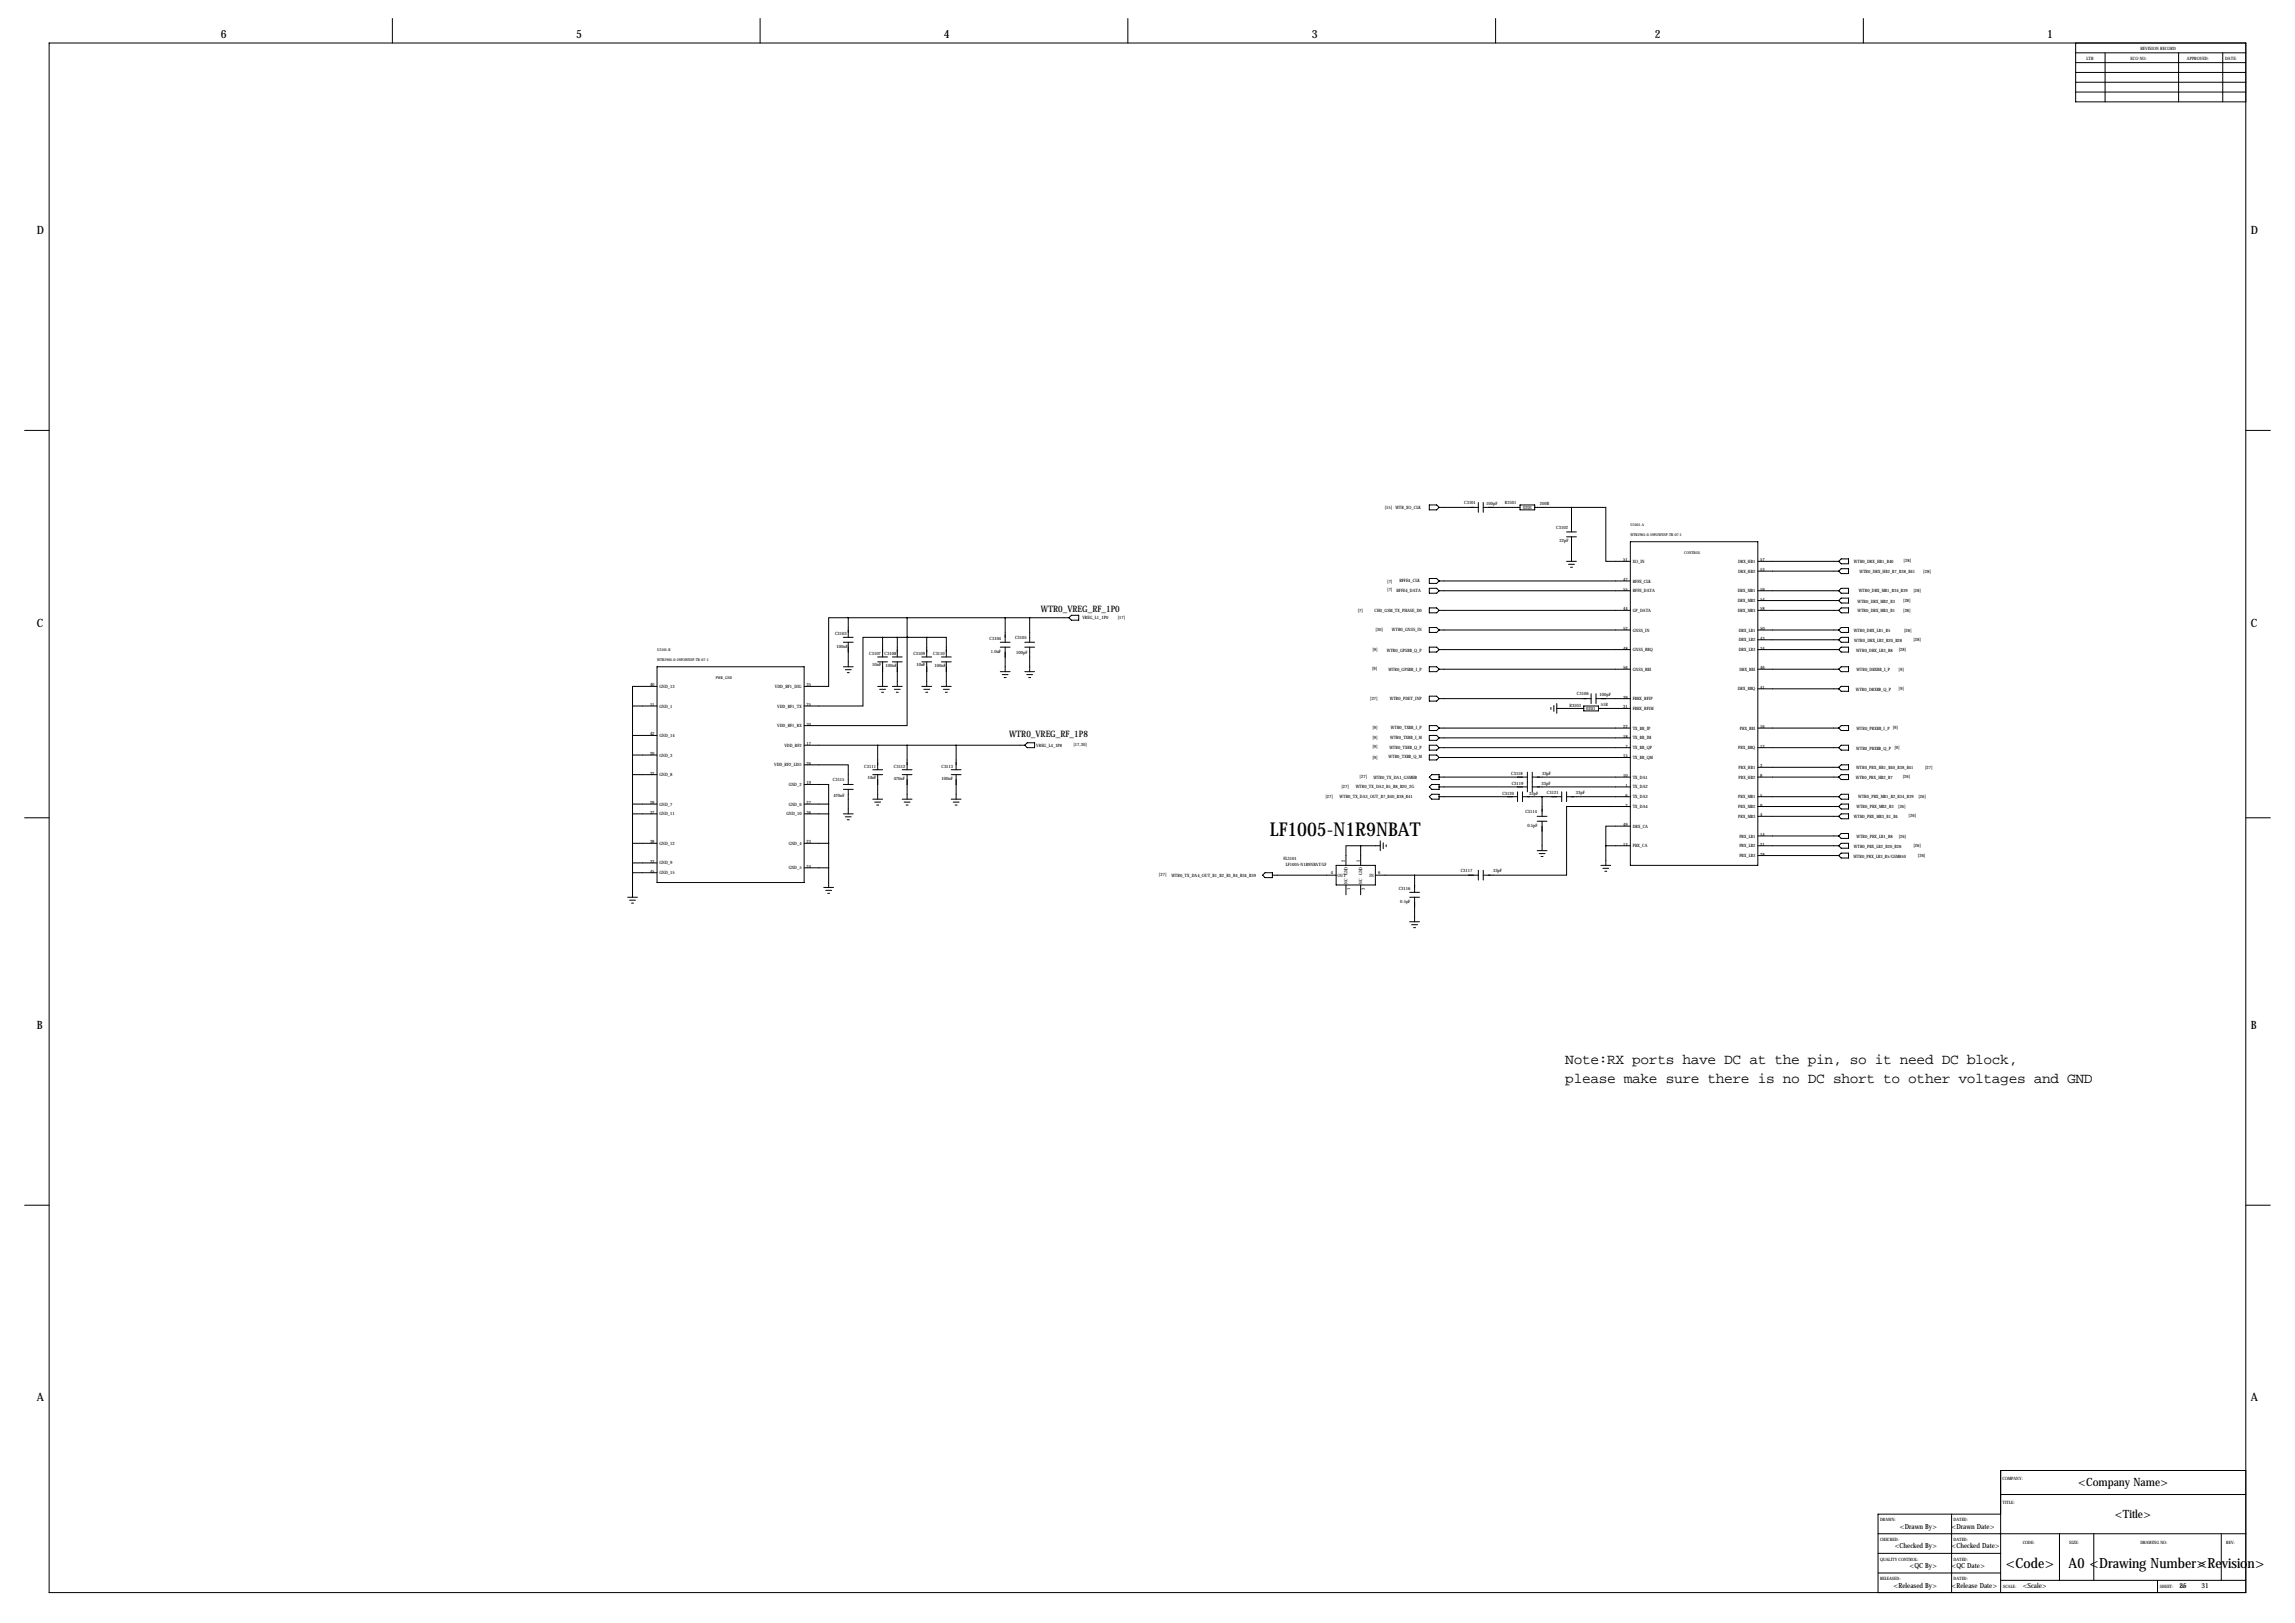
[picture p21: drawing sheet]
<svg xmlns="http://www.w3.org/2000/svg" width="1189mm" height="841mm" viewBox="0 0 1189 841" stroke-linecap="round" stroke-linejoin="round" font-family="sans-serif">
<defs><g id="words">
<text font-size="9.9" x="658" y="433">LF1005-N1R9NBAT</text>
<g font-size="7.6">
<text x="811" y="551">Note:RX ports have DC at the pin, so it need DC block,</text>
<text x="811" y="561">please make sure there is no DC short to other voltages and GND</text>
</g>
<g font-size="7.3">
<text x="1039" y="812">&lt;Code&gt;</text>
<text x="1072" y="812">A0 &lt;Drawing Number&gt;</text>
<text x="1139" y="812">&lt;Revision&gt;</text>
</g>
<g font-size="5.9">
<text x="114" y="20">6</text>
<text x="299" y="20">5</text>
<text x="489" y="20">4</text>
<text x="680" y="20">3</text>
<text x="857" y="20">2</text>
<text x="1061" y="20">1</text>
<text x="19" y="121">D</text>
<text x="1166" y="121">D</text>
<text x="19" y="325">C</text>
<text x="1166" y="325">C</text>
<text x="19" y="533">B</text>
<text x="1166" y="533">B</text>
<text x="19" y="726">A</text>
<text x="1166" y="726">A</text>
<text x="1077" y="770">&lt;Company Name&gt;</text>
<text x="1096" y="786">&lt;Title&gt;</text>
</g>
<g font-size="4.6">
<text x="539" y="317">WTR0_VREG_RF_1P0</text>
<text x="523" y="382">WTR0_VREG_RF_1P8</text>
</g>
<g font-size="3.6">
<text x="984" y="792">&lt;Drawn By&gt;</text>
<text x="1011" y="792">&lt;Drawn Date&gt;</text>
<text x="982" y="802">&lt;Checked By&gt;</text>
<text x="1011" y="802">&lt;Checked Date&gt;</text>
<text x="989" y="812">&lt;QC By&gt;</text>
<text x="1011" y="812">&lt;QC Date&gt;</text>
<text x="981" y="822">&lt;Released By&gt;</text>
<text x="1011" y="822">&lt;Release Date&gt;</text>
<text x="1048" y="822">&lt;Scale&gt;</text>
<text x="1129" y="822">25</text>
<text x="1141" y="822">31</text>
</g>
<g font-size="2.3">
<text x="1109" y="26">REVISION RECORD</text>
<text x="1081" y="31">LTR</text>
<text x="1104" y="31">ECO NO:</text>
<text x="1133" y="31">APPROVED:</text>
<text x="1153" y="31">DATE:</text>
<text x="717" y="263">[15] WTR_XO_CLK</text>
<text x="758" y="261">C3101</text>
<text x="770" y="262">100pF</text>
<text x="780" y="261">R3101</text>
<text x="789" y="263">0201</text>
<text x="798" y="261">200R</text>
<text x="806" y="274">C3102</text>
<text x="808" y="281">22pF</text>
<text x="841" y="291">51</text>
<text x="846" y="292">XO_IN</text>
<text x="900" y="292">DRX_HB1</text>
<text x="912" y="291">57</text>
<text x="960" y="292">WTR0_DRX_HB1_B40</text>
<text x="986" y="291">[28]</text>
<text x="900" y="297">DRX_HB2</text>
<text x="912" y="296">53</text>
<text x="963" y="297">WTR0_DRX_HB2_B7_B38_B41</text>
<text x="996" y="297">[28]</text>
<text x="719" y="302">[7]</text>
<text x="725" y="302">RFFE4_CLK</text>
<text x="841" y="301">47</text>
<text x="841" y="306">55</text>
<text x="846" y="302">RFFE_CLK</text>
<text x="912" y="306">59</text>
<text x="719" y="306">[7]</text>
<text x="723" y="307">RFFE4_DATA</text>
<text x="846" y="307">RFFE_DATA</text>
<text x="900" y="307">DRX_MB1</text>
<text x="900" y="312">DRX_MB2</text>
<text x="912" y="311">54</text>
<text x="963" y="307">WTR0_DRX_MB1_B34_B39</text>
<text x="986" y="312">[28]</text>
<text x="991" y="307">[28]</text>
<text x="703" y="317">[7]</text>
<text x="712" y="317">CH0_GSM_TX_PHASE_D0</text>
<text x="841" y="316">44</text>
<text x="846" y="317">GP_DATA</text>
<text x="900" y="317">DRX_MB3</text>
<text x="912" y="316">58</text>
<text x="962" y="312">WTR0_DRX_MB2_B3</text>
<text x="962" y="317">WTR0_DRX_MB3_B1</text>
<text x="986" y="317">[28]</text>
<text x="561" y="321">VREG_L1_1P0</text>
<text x="579" y="321">[17]</text>
<text x="433" y="329">C3103</text>
<text x="712" y="327">[30]</text>
<text x="721" y="327">WTR0_GNSS_IN</text>
<text x="841" y="326">52</text>
<text x="846" y="327">GNSS_IN</text>
<text x="901" y="327">DRX_LB1</text>
<text x="912" y="326">50</text>
<text x="960" y="327">WTR0_DRX_LB1_B5</text>
<text x="986" y="327">[28]</text>
<text x="433" y="336">100nF</text>
<text x="513" y="332">C3104</text>
<text x="526" y="331">C3105</text>
<text x="901" y="332">DRX_LB2</text>
<text x="912" y="331">43</text>
<text x="960" y="332">WTR0_DRX_LB2_B20_B28</text>
<text x="991" y="332">[28]</text>
<text x="450" y="339">C3107</text>
<text x="458" y="339">C3108</text>
<text x="473" y="339">C3109</text>
<text x="483" y="339">C3110</text>
<text x="513" y="338">1.0uF</text>
<text x="526" y="339">100pF</text>
<text x="711" y="337">[9]</text>
<text x="718" y="337">WTR0_GPSBB_Q_P</text>
<text x="841" y="336">48</text>
<text x="846" y="337">GNSS_BBQ</text>
<text x="901" y="337">DRX_LB3</text>
<text x="912" y="336">34</text>
<text x="961" y="337">WTR0_DRX_LB3_B8</text>
<text x="984" y="337">[28]</text>
<text x="452" y="345">10nF</text>
<text x="459" y="346">100nF</text>
<text x="475" y="345">10nF</text>
<text x="484" y="346">100nF</text>
<text x="711" y="347">[9]</text>
<text x="719" y="347">WTR0_GPSBB_I_P</text>
<text x="841" y="347">56</text>
<text x="846" y="347">GNSS_BBI</text>
<text x="901" y="347">DRX_BBI</text>
<text x="912" y="347">46</text>
<text x="962" y="347">WTR0_DRXBB_I_P</text>
<text x="984" y="347">[9]</text>
<text x="337" y="356">40</text>
<text x="342" y="356">GND_13</text>
<text x="401" y="356">VDD_RF1_DIG</text>
<text x="418" y="356">35</text>
<text x="900" y="358">DRX_BBQ</text>
<text x="912" y="357">41</text>
<text x="961" y="358">WTR0_DRXBB_Q_P</text>
<text x="984" y="357">[9]</text>
<text x="337" y="366">11</text>
<text x="418" y="366">25</text>
<text x="710" y="363">[27]</text>
<text x="720" y="363">WTR0_PDET_INP</text>
<text x="817" y="360">C3106</text>
<text x="829" y="361">100pF</text>
<text x="829" y="366">51R</text>
<text x="841" y="362">39</text>
<text x="846" y="363">FBRX_RFIP</text>
<text x="342" y="366">GND_1</text>
<text x="403" y="366">VDD_RF1_TX</text>
<text x="813" y="366">R3103</text>
<text x="822" y="368">0201</text>
<text x="841" y="367">31</text>
<text x="846" y="368">FBRX_RFIM</text>
<text x="403" y="377">VDD_RF1_RX</text>
<text x="418" y="376">30</text>
<text x="711" y="378">[9]</text>
<text x="721" y="378">WTR0_TXBB_I_P</text>
<text x="841" y="377">22</text>
<text x="846" y="378">TX_BB_IP</text>
<text x="901" y="378">PRX_BBI</text>
<text x="912" y="377">16</text>
<text x="337" y="381">42</text>
<text x="342" y="382">GND_14</text>
<text x="711" y="383">[9]</text>
<text x="720" y="383">WTR0_TXBB_I_M</text>
<text x="841" y="382">18</text>
<text x="846" y="383">TX_BB_IM</text>
<text x="962" y="378">WTR0_PRXBB_I_P [9]</text>
<text x="406" y="387">VDD_RF2</text>
<text x="418" y="386">17</text>
<text x="537" y="387">VREG_L4_1P8</text>
<text x="556" y="387">[17,30]</text>
<text x="711" y="388">[9]</text>
<text x="720" y="388">WTR0_TXBB_Q_P</text>
<text x="842" y="387">7</text>
<text x="846" y="388">TX_BB_QP</text>
<text x="900" y="388">PRX_BBQ</text>
<text x="912" y="387">12</text>
<text x="962" y="388">WTR0_PRXBB_Q_P [9]</text>
<text x="337" y="391">20</text>
<text x="342" y="392">GND_3</text>
<text x="711" y="393">[9]</text>
<text x="719" y="393">WTR0_TXBB_Q_M</text>
<text x="841" y="392">15</text>
<text x="846" y="393">TX_BB_QM</text>
<text x="337" y="401">32</text>
<text x="401" y="397">VDD_RF2_LDO</text>
<text x="418" y="396">26</text>
<text x="448" y="398">C3111</text>
<text x="463" y="398">C3112</text>
<text x="488" y="398">C3113</text>
<text x="783" y="402">C3118</text>
<text x="799" y="401">33pF</text>
<text x="901" y="398">PRX_HB1</text>
<text x="912" y="397">3</text>
<text x="961" y="398">WTR0_PRX_HB1_B40_B38_B41</text>
<text x="997" y="398">[27]</text>
<text x="342" y="402">GND_8</text>
<text x="409" y="407">GND_2</text>
<text x="418" y="406">19</text>
<text x="431" y="405">C3115</text>
<text x="449" y="403">10nF</text>
<text x="463" y="404">470nF</text>
<text x="488" y="404">100nF</text>
<text x="704" y="403">[27]</text>
<text x="711" y="404">WTR0_TX_DA1_GSMHB</text>
<text x="783" y="407">C3119</text>
<text x="799" y="407">33pF</text>
<text x="841" y="403">10</text>
<text x="842" y="408">1</text>
<text x="846" y="403">TX_DA1</text>
<text x="901" y="403">PRX_HB2</text>
<text x="912" y="403">8</text>
<text x="961" y="403">WTR0_PRX_HB2_B7</text>
<text x="986" y="403">[26]</text>
<text x="432" y="413">470nF</text>
<text x="687" y="413">[27]</text>
<text x="694" y="413">WTR0_TX_DA3_OUT_B7_B40_B38_B41</text>
<text x="695" y="408">[27]</text>
<text x="702" y="408">WTR0_TX_DA2_B5_B8_B20_2G</text>
<text x="778" y="412">C3120</text>
<text x="792" y="412">33pF</text>
<text x="801" y="411">C3121</text>
<text x="816" y="411">33pF</text>
<text x="842" y="413">6</text>
<text x="846" y="408">TX_DA2</text>
<text x="846" y="413">TX_DA3</text>
<text x="900" y="413">PRX_MB1</text>
<text x="912" y="413">5</text>
<text x="963" y="414">WTR0_PRX_MB1_B2_B34_B39</text>
<text x="994" y="413">[26]</text>
<text x="337" y="416">29</text>
<text x="342" y="417">GND_7</text>
<text x="409" y="417">GND_6</text>
<text x="418" y="416">27</text>
<text x="842" y="418">2</text>
<text x="846" y="419">TX_DA4</text>
<text x="900" y="419">PRX_MB2</text>
<text x="912" y="418">9</text>
<text x="962" y="418">WTR0_PRX_MB2_B3</text>
<text x="983" y="419">[26]</text>
<text x="337" y="422">37</text>
<text x="342" y="422">GND_11</text>
<text x="407" y="422">GND_10</text>
<text x="418" y="422">36</text>
<text x="790" y="421">C3114</text>
<text x="900" y="424">PRX_MB3</text>
<text x="912" y="423">4</text>
<text x="960" y="424">WTR0_PRX_MB3_B1_B4</text>
<text x="989" y="423">[26]</text>
<text x="791" y="428">0.5pF</text>
<text x="841" y="428">49</text>
<text x="846" y="429">DRX_CA</text>
<text x="337" y="437">38</text>
<text x="342" y="438">GND_12</text>
<text x="409" y="438">GND_4</text>
<text x="418" y="437">23</text>
<text x="901" y="434">PRX_LB1</text>
<text x="912" y="433">14</text>
<text x="962" y="434">WTR0_PRX_LB1_B8</text>
<text x="984" y="434">[26]</text>
<text x="841" y="438">13</text>
<text x="846" y="439">PRX_CA</text>
<text x="901" y="439">PRX_LB2</text>
<text x="901" y="444">PRX_LB3</text>
<text x="912" y="438">21</text>
<text x="912" y="443">28</text>
<text x="960" y="439">WTR0_PRX_LB2_B20_B28</text>
<text x="991" y="439">[26]</text>
<text x="337" y="447">33</text>
<text x="342" y="448">GND_9</text>
<text x="418" y="450">24</text>
<text x="665" y="445">FL3101</text>
<text x="666" y="449">LF1005-N1R9NBAT/LF</text>
<text x="697" y="447" transform="rotate(-90 697 447)">2</text>
<text x="704" y="447" transform="rotate(-90 704 447)">5</text>
<text x="960" y="444">WTR0_PRX_LB3_B5/GSM850</text>
<text x="994" y="444">[26]</text>
<text x="337" y="452">45</text>
<text x="342" y="453">GND_15</text>
<text x="409" y="450">GND_5</text>
<text x="600" y="454">[27]</text>
<text x="607" y="454">WTR0_TX_DA4_OUT_B1_B2_B3_B4_B34_B39</text>
<text x="689" y="453">4</text>
<text x="693" y="454">OUT</text>
<text x="709" y="454">IN</text>
<text x="714" y="453">6</text>
<text x="757" y="452">C3117</text>
<text x="773" y="452">33pF</text>
<text x="698" y="458" transform="rotate(-90 698 458)">NC GND</text>
<text x="699" y="461" transform="rotate(-90 699 461)">1</text>
<text x="706" y="458" transform="rotate(-90 706 458)">NC GND</text>
<text x="707" y="461" transform="rotate(-90 707 461)">3</text>
<text x="725" y="461">C3116</text>
<text x="725" y="468">0.5pF</text>
<text x="1037" y="767">COMPANY:</text>
<text x="1037" y="779">TITLE:</text>
<text x="974" y="788">DRAWN:</text>
<text x="1012" y="788">DATED:</text>
<text x="974" y="798">CHECKED:</text>
<text x="1012" y="798">DATED:</text>
<text x="1048" y="800">CODE:</text>
<text x="1072" y="800">SIZE:</text>
<text x="1109" y="800">DRAWING NO:</text>
<text x="1153" y="800">REV:</text>
<text x="974" y="808">QUALITY CONTROL:</text>
<text x="1012" y="808">DATED:</text>
<text x="974" y="819">RELEASED:</text>
<text x="1012" y="819">DATED:</text>
<text x="1038" y="822">SCALE:</text>
<text x="1119" y="822">SHEET:</text>
<text x="1129" y="822">OF</text>
</g>
<g font-size="2">
<text x="845" y="272">U3101-A</text>
<text x="845" y="278">WTR2965-0-59FOWNSP-TR-07-1</text>
<text x="872" y="287">CONTROL</text>
<text x="340" y="337">U3101-B</text>
<text x="340" y="342">WTR2965-0-59FOWNSP-TR-07-1</text>
<text x="371" y="352">PWR_GND</text>
</g>
</g></defs>
<g fill="none" stroke="#000" stroke-width=".52">
<path d="M203 10v12M394 10v12M584 10v12M775 10v12M965 10v12M25 22h1138v803h-1138zM1075 22v31h88M1075 38h88M1075 27h88M1075 32h88M1090 27v26M1129 27v26"/>
<path d="M1151 27v26M1075 43h88M1075 48h88M13 223h12M1163 223h13M740 262h4l1 1-1 1h-4zM745 263h21M766 260v5M768 263h19M768 260v5M787 262h8v2h-8zM795 263h19"/>
<path d="M812 276h5M812 278h5M814 263h18v28h13M814 263v13M814 278v13M740 300h4l1 1-1 1h-4zM812 291h5M813 292h3M814 294h1M845 281h66v167h-66zM911 291h41M911 296h41"/>
<path d="M952 291l2-2h4v3h-4zM952 296l2-1h4v2h-4zM439 320h-10v36h-12M439 320v10M439 320h115M470 320v10M521 320v13M533 320v13M554 320l1-1h4v2h-4zM740 305h4l1 1-1 1h-4zM740 315h4l1 1-1 1h-4zM745 301h100"/>
<path d="M745 306h100M745 316h100M911 306h41M911 316h41M911 311h41M952 306l2-1h4v2h-4zM952 311l2-1h4v2h-4zM952 316l2-1h4v2h-4zM437 333h5M437 330h5M439 333v12M457 330h-10v36h-30"/>
<path d="M457 330v10M457 330h23M465 330v10M470 330v46h-53M470 330h.1M480 330h10v10M480 330v10M518 335h5M518 333h5M521 335v13M531 335h5M531 333h5"/>
<path d="M533 335v13M740 335h4l1 1-1 2h-4zM740 325h4l1 1-1 2h-4zM745 326h100M745 336h100M911 326h41M911 336h41M911 331h41M952 336l2-1h4v3h-4zM952 331l2-1h4v3h-4zM952 326l2-1h4v3h-4zM340 356h-12v10"/>
<path d="M340 345h77v112h-77zM437 345h5M438 347h3M439 348h1M455 340h5M455 343h5M455 356h5M456 357h3M457 359h1M457 343v13M462 340h5M462 343h5"/>
<path d="M462 356h5M463 357h3M464 359h1M465 343v13M478 340h5M478 343h5M478 356h5M479 357h3M480 359h1M480 343v13M488 340h5M488 343h5"/>
<path d="M488 356h5M489 357h3M490 359h1M490 343v13M518 348h5M519 349h3M520 351h1M531 348h5M532 349h3M533 351h1M740 345h4l1 2-1 1h-4zM745 347h100"/>
<path d="M824 359v5M827 359v5M911 347h41M911 357h41M952 347l2-2h4v3h-4zM952 357l2-1h4v2h-4zM328 366h12M328 366v99M740 376h4l1 1-1 1h-4zM740 361h4l1 1-1 1h-4zM745 362h79M745 377h100"/>
<path d="M803 366v1M805 365v3M806 367h14M806 364v5M820 366h8v2h-8zM827 362h18M828 367h17M911 377h41M952 377l2-1h4v2h-4zM328 391h12M328 381h12M417 396h22v10"/>
<path d="M417 386h114M452 399h5M455 386v13M467 399h5M470 386v13M493 399h5M495 386v13M531 386l1-1h4v2h-4zM740 391h4l1 1-1 2h-4zM740 386h4l1 1-1 2h-4zM740 381h4l1 1-1 1h-4zM745 382h100"/>
<path d="M745 387h100M745 392h100M791 400v10M794 400v10M911 387h41M911 397h41M952 397l2-1h4v3h-4zM952 387l2-1h4v3h-4zM328 401h12M328 416h12M417 406h12v10M417 416h12"/>
<path d="M429 416v44M437 406h5M437 409h5M439 409v13M452 401h5M452 414h5M453 415h3M454 417h1M455 401v13M467 401h5M467 414h5M468 415h3"/>
<path d="M469 417h1M470 401v13M493 401h5M493 414h5M494 415h3M495 417h1M495 401v13M742 401h3v3h-3l-2-1zM742 406h3v3h-3l-2-1zM742 411h3v3h-3l-2-1zM745 403h46M745 408h46"/>
<path d="M745 413h41M786 410v5M789 413h20M789 410v5M794 403h51M794 408h51M799 413v10M809 410v5M812 413h33M812 410v5M845 418h-33v35h-44M911 403h41"/>
<path d="M911 413h41M911 418h41M952 403l2-2h4v3h-4zM952 418l2-2h4v3h-4zM954 411h4v3h-4l-2-1zM13 424h12M328 437h12M328 422h12M417 437h12M417 422h12M437 422h5M438 423h3"/>
<path d="M439 425h1M705 438h-8v10M705 438h10M705 438v10M715 436v5M717 437v3M718 438v1M796 423h5M796 425h5M799 425v16M832 438h13M832 438v10"/>
<path d="M845 428h-13v10M911 438h41M911 423h41M911 433h41M952 438l2-1h4v2h-4zM952 423l2-1h4v2h-4zM952 433l2-1h4v2h-4zM1163 424h13M328 452h12M328 447h12M417 450h12M427 460h5"/>
<path d="M655 452h4v3h-4l-1-2zM659 453h33M692 448h20v10h-20zM697 458v5M705 458v5M712 453h54M733 453v9M766 451v5M768 451v5M796 441h5M797 442h3M798 444h1"/>
<path d="M829 448h5M830 450h3M831 451h1M911 443h41M952 443l2-1h4v2h-4zM325 465h5M326 466h3M327 468h1M428 461h3M429 463h1M730 462h5M730 465h5"/>
<path d="M730 477h5M731 479h3M733 465v12M732 480h1M13 624h12M1163 624h13M1036 774h127M1163 762h-127v63M973 794h190M1011 784v41M1036 784h-63v41M1067 794v25"/>
<path d="M1085 794v25M1151 794v25M973 805h63M973 815h63M1036 819h127M1118 819v6"/>
</g>
<use href="#words"/>
</svg>
